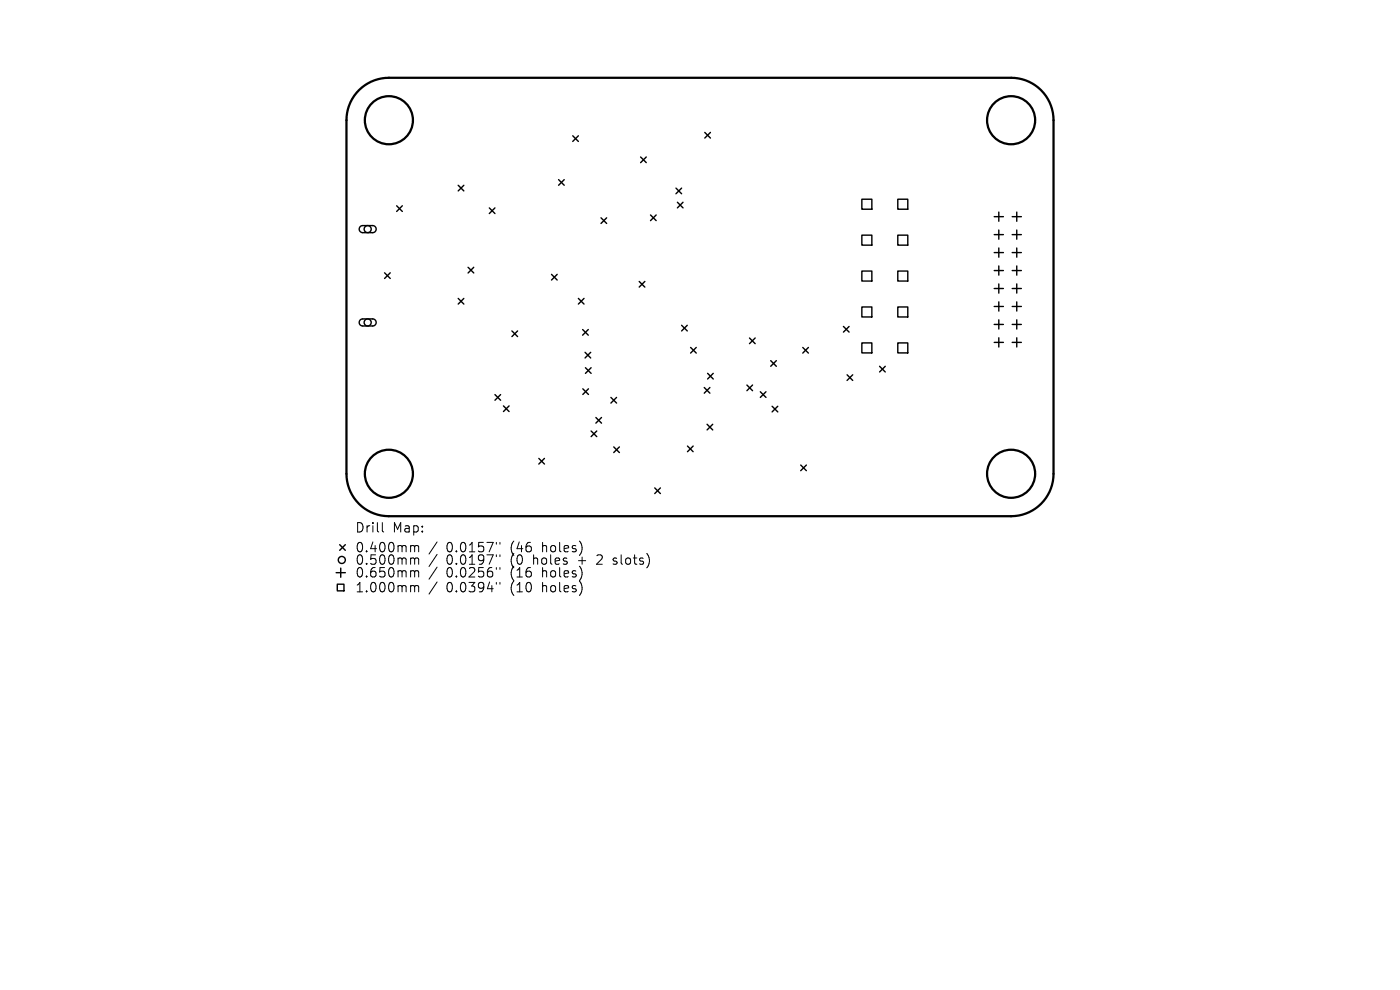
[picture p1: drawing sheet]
<svg xmlns="http://www.w3.org/2000/svg" width="297mm" height="210mm" viewBox="0 0 297 210" stroke-linecap="round" stroke-linejoin="round" font-family="sans-serif">
<defs><g id="words">
<g font-size="2.8">
<text x="75.3" y="113.2">Drill</text>
<text x="83.3" y="113.2">Map:</text>
<text x="75.3" y="117.4">0.400mm</text>
<text x="94.7" y="117.4">0.0157&quot;</text>
<text x="108.4" y="117.4">(46</text>
<text x="115.3" y="117.4">holes)</text>
<text x="75.3" y="120.1">0.500mm</text>
<text x="75.3" y="122.8">0.650mm</text>
<text x="75.3" y="125.9">1.000mm</text>
<text x="94.7" y="120.1">0.0197&quot;</text>
<text x="94.7" y="122.8">0.0256&quot;</text>
<text x="94.7" y="125.9">0.0394&quot;</text>
<text x="108.4" y="120.1">(0</text>
<text x="108.4" y="122.8">(16</text>
<text x="108.4" y="125.9">(10</text>
<text x="113.4" y="120.1">holes</text>
<text x="115.3" y="122.8">holes)</text>
<text x="115.3" y="125.9">holes)</text>
<text x="123.1" y="120.1">+</text>
<text x="127.3" y="120.1">2</text>
<text x="130.9" y="120.1">slots)</text>
</g>
</g></defs>
<g fill="none" stroke="#000" stroke-width=".48">
<path d="M76.1 19.1a9 9 0 0 1 6.4-2.6h132a9 9 0 0 1 9 9v75a9 9 0 0 1-9 9h-132a9 9 0 0 1-9-9v-75a9 9 0 0 1 2.6-6.4z"/>
<circle cx="82.5" cy="25.5" r="5.1"/>
<circle cx="214.5" cy="25.5" r="5.1"/>
<circle cx="82.5" cy="100.5" r="5.1"/>
<circle cx="214.5" cy="100.5" r="5.1"/>
</g>
<g fill="none" stroke="#000" stroke-width=".3">
<path d="M97.2 39.3l1.2 1.2M98.4 39.3l-1.2 1.2M118.5 38.1l1.2 1.2M119.7 38.1l-1.2 1.2M121.5 28.8l1.2 1.2M122.7 28.8l-1.2 1.2M135.9 33.3l1.2 1.2M137.1 33.3l-1.2 1.2M143.4 39.9l1.2 1.2M144.6 39.9l-1.2 1.2M149.5 28.1l1.2 1.2M150.7 28.1l-1.2 1.2"/>
<path d="M76.4 48.1l.5-.2h2.2a.75 .75 0 0 1 .7 .7 .75 .75 0 0 1-.7 .8h-2.1a.75 .75 0 0 1-.7-.5 .75 .75 0 0 1 .1-.8zM81.6 57.9l1.2 1.2M82.8 57.9l-1.2 1.2M84.2 43.7l1.2 1.2M85.4 43.7l-1.2 1.2M99.3 56.7l1.2 1.2M100.5 56.7l-1.2 1.2M103.8 44.1l1.2 1.2M105 44.1l-1.2 1.2M117 58.2l1.2 1.2M118.2 58.2l-1.2 1.2M127.5 46.2l1.2 1.2"/>
<path d="M128.7 46.2l-1.2 1.2M135.6 59.7l1.2 1.2M136.8 59.7l-1.2 1.2M138 45.6l1.2 1.2M139.2 45.6l-1.2 1.2M143.7 42.9l1.2 1.2M144.9 42.9l-1.2 1.2M182.8 42.3h2.2v2.1h-2.2zM182.8 49.9h2.2v2.1h-2.2zM182.8 57.5h2.2v2.1h-2.2zM190.5 42.3h2.1v2.1h-2.1zM190.5 49.9h2.1v2.1h-2.1z"/>
<path d="M190.5 57.5h2.1v2.1h-2.1zM210.9 46h2M210.9 49.8h2M210.9 53.6h2M210.9 57.4h2M211.9 45v1.9M211.9 48.8v1.9M211.9 52.6v2M211.9 56.4v2M214.7 46h2M214.7 49.8h2M214.7 53.6h2"/>
<path d="M214.7 57.4h2M215.7 45v1.9M215.7 48.8v1.9M215.7 52.6v2M215.7 56.4v2M76.4 67.9l.5-.2h2.2a.75 .75 0 0 1 .7 .7 .75 .75 0 0 1-.7 .8h-2.1a.75 .75 0 0 1-.7-.5 .75 .75 0 0 1 .1-.8zM97.2 63.3l1.2 1.2M98.4 63.3l-1.2 1.2M108.6 70.2l1.2 1.2M109.8 70.2l-1.2 1.2M122.7 63.3l1.2 1.2M123.6 69.9l1.2 1.2"/>
<path d="M123.9 63.3l-1.2 1.2M124.1 74.7l1.2 1.2M124.2 78l1.2 1.2M124.8 69.9l-1.2 1.2M125.3 74.7l-1.2 1.2M125.4 78l-1.2 1.2M144.6 69l1.2 1.2M145.8 69l-1.2 1.2M146.5 73.7l1.2 1.2M147.7 73.7l-1.2 1.2M150.1 79.2l1.2 1.2M151.3 79.2l-1.2 1.2"/>
<path d="M159 71.7l1.2 1.2M160.2 71.7l-1.2 1.2M163.5 76.5l1.2 1.2M164.7 76.5l-1.2 1.2M170.3 73.7l1.2 1.2M171.5 73.7l-1.2 1.2M178.9 69.3l1.2 1.2M179.7 79.5l1.2 1.2M180.1 69.3l-1.2 1.2M180.9 79.5l-1.2 1.2M182.8 65.1h2.2v2.1h-2.2zM182.8 72.7h2.2v2.2h-2.2z"/>
<path d="M186.6 77.7l1.2 1.2M187.8 77.7l-1.2 1.2M190.5 65.1h2.1v2.1h-2.1zM190.5 72.7h2.1v2.2h-2.1zM210.9 61.2h2M210.9 65h2M210.9 68.8h2M210.9 72.6h2M211.9 60.2v2M211.9 64v2M211.9 67.8v2M211.9 71.7v1.9"/>
<path d="M214.7 61.2h2M214.7 65h2M214.7 68.8h2M214.7 72.6h2M215.7 60.2v2M215.7 64v2M215.7 67.8v2M215.7 71.7v1.9M105 83.7l1.2 1.2M106.2 83.7l-1.2 1.2M106.8 86.1l1.2 1.2M108 86.1l-1.2 1.2"/>
<path d="M114.3 97.2l1.2 1.2M115.5 97.2l-1.2 1.2M123.6 82.5l1.2 1.2M124.8 82.5l-1.2 1.2M125.4 91.4l1.2 1.2M126.4 88.6l1.2 1.2M126.6 91.4l-1.2 1.2M127.6 88.6l-1.2 1.2M129.6 84.3l1.2 1.2M130.2 94.8l1.2 1.2M130.8 84.3l-1.2 1.2M131.4 94.8l-1.2 1.2"/>
<path d="M145.8 94.6l1.2 1.2M147 94.6l-1.2 1.2M149.4 82.2l1.2 1.2M150 90l1.2 1.2M150.6 82.2l-1.2 1.2M151.2 90l-1.2 1.2M158.5 81.7l1.2 1.2M159.7 81.7l-1.2 1.2M161.3 83.1l1.2 1.2M162.5 83.1l-1.2 1.2M163.8 86.2l1.2 1.2M165 86.2l-1.2 1.2"/>
<path d="M169.9 98.6l1.2 1.2M171.1 98.6l-1.2 1.2M72.1 115.5l1.2 1.2M73.3 115.5l-1.2 1.2M138.9 103.5l1.2 1.2M140.1 103.5l-1.2 1.2M71.3 121.5h2M71.6 123.9h1.4v1.4h-1.4zM72.3 120.5v2"/>
<circle cx="78" cy="48.6" r=".75"/>
<circle cx="78" cy="68.4" r=".75"/>
<circle cx="72.5" cy="118.8" r=".75"/>
</g>
<g fill="none" stroke="#000" stroke-width=".21">
<path d="M81.1 110.9v1.7l.3 .3M87.4 115.7h.3l.3 .3M87.4 118.4h.3l.3 .2M88 116l.2-.3 .5 .1 .1 1.3M88 116v1.1M88 118.6v1.1M88 118.6l.2-.2 .5 .1 .1 1.2M92.7 115l-1.7 2.5M92.7 117.6l-1.7 2.6M105.3 115.1v.3M105.3 117.7v.4M106.1 115.1v.3"/>
<path d="M106.1 117.7v.4M130.1 119.6l.1 .1M130.2 118.5v.4M87.4 121.1h.3l.3 .2M87.4 124.2h.3l.3 .3M88 121.3v1.1M88 124.5v1M88 121.3l.2-.2 .5 .1 .1 1.2M88 124.5l.2-.3 .5 .1 .1 1.2M92.7 120.3l-1.7 2.6M92.7 123.5l-1.7 2.5M105.3 120.4v.4"/>
<path d="M105.3 123.5v.4M106.1 120.4v.4M106.1 123.5v.4"/>
</g>
<use href="#words"/>
</svg>
